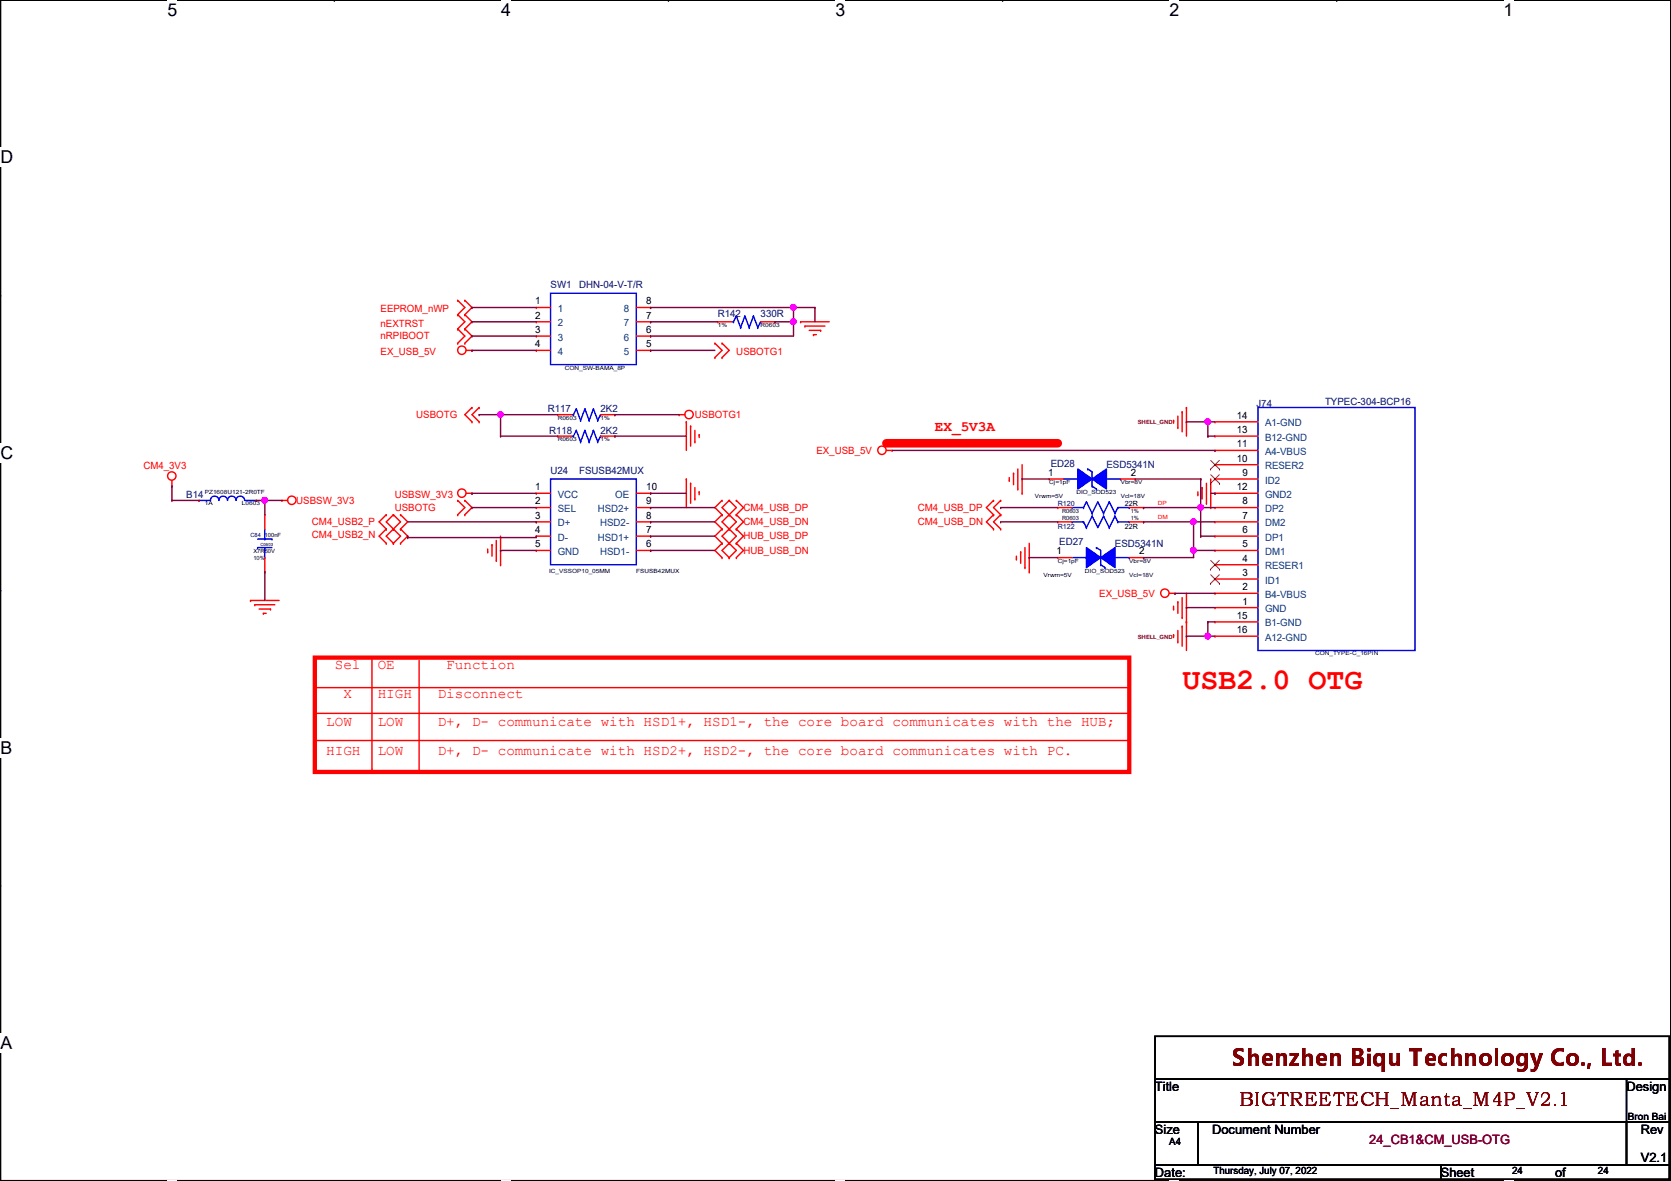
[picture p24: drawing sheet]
<svg xmlns="http://www.w3.org/2000/svg" width="297mm" height="210mm" viewBox="0 0 297 210" stroke-linecap="round" stroke-linejoin="round" font-family="sans-serif">
<defs><g id="words">
<text font-size="5.3" fill="#f00" x="210.2" y="122.4">USB2.0 OTG</text>
<text font-size="4.1" fill="#7f0000" x="219" y="189.5">Shenzhen Biqu Technology Co., Ltd.</text>
<text font-size="3.5" fill="#7f0000" x="220.3" y="196.6">BIGTREETECH_Manta_M4P_V2.1</text>
<g font-size="3.1">
<text x="29.8" y="2.8">5</text>
<text x="89.1" y="2.8">4</text>
<text x="148.5" y="2.8">3</text>
<text x="207.9" y="2.8">2</text>
<text x="267.3" y="2.8">1</text>
<text x=".1" y="29">D</text>
<text x=".1" y="81.5">C</text>
<text x=".1" y="133.9">B</text>
<text x=".1" y="186.4">A</text>
<text x="297" y="186.4">A</text>
</g>
<g font-size="2.5" fill="#f00">
<text x="166.2" y="76.5">EX_5V3A</text>
<text x="59.5" y="119">Sel</text>
<text x="67.1" y="119">OE</text>
<text x="79.3" y="119">Function</text>
<text x="61" y="124">X</text>
<text x="67.1" y="124">HIGH</text>
<text x="77.8" y="124">Disconnect</text>
<text x="58" y="129.1">LOW</text>
<text x="67.1" y="129.1">LOW</text>
<text x="77.8" y="129.1">D+, D- communicate with HSD1+, HSD1-, the core board communicates with the HUB;</text>
<text x="58" y="134.2">HIGH</text>
<text x="67.1" y="134.2">LOW</text>
<text x="77.8" y="134.2">D+, D- communicate with HSD2+, HSD2-, the core board communicates with PC.</text>
</g>
<g font-size="2.3">
<text x="205.3" y="193.9">Title</text>
<text x="289.1" y="193.9">Design</text>
<text x="205.3" y="201.5">Size</text>
<text x="215.5" y="201.5">Document Number</text>
<text x="291.7" y="201.5">Rev</text>
<text x="205.3" y="209.1">Date:</text>
<text x="256.1" y="209.1">Sheet</text>
<text x="276.4" y="209.1">of</text>
<text x="291.7" y="206.6">V2.1</text>
</g>
<text font-size="2.3" fill="#7f003f" x="243.4" y="203.3">24_CB1&amp;CM_USB-OTG</text>
<g font-size="1.8" fill="#00007f">
<text x="97.9" y="51.2">SW1</text>
<text x="103" y="51.2">DHN-04-V-T/R</text>
<text x="127.6" y="56.3">R142</text>
<text x="135.2" y="56.3">330R</text>
<text x="97.4" y="73.3">R117</text>
<text x="97.6" y="77.1">R118</text>
<text x="106.8" y="73.3">2K2</text>
<text x="106.8" y="77.1">2K2</text>
<text x="223.3" y="72.3">J74</text>
<text x="235.5" y="72">TYPEC-304-BCP16</text>
<text x="186.8" y="82.9">ED28</text>
<text x="196.7" y="83.2">ESD5341N</text>
<text x="33.1" y="88.5">B14</text>
<text x="97.9" y="84.2">U24</text>
<text x="103" y="84.2">FSUSB42MUX</text>
<text x="188.3" y="96.9">ED27</text>
<text x="198.2" y="97.2">ESD5341N</text>
</g>
<g font-size="1.8" fill="#f00">
<text x="67.6" y="58">nEXTRST</text>
<text x="67.6" y="55.5">EEPROM_nWP</text>
<text x="67.6" y="63.1">EX_USB_5V</text>
<text x="67.6" y="60.3">nRPIBOOT</text>
<text x="130.9" y="63.1">USBOTG1</text>
<text x="74" y="74.3">USBOTG</text>
<text x="123.5" y="74.3">USBOTG1</text>
<text x="25.5" y="83.4">CM4_3V3</text>
<text x="145.1" y="80.6">EX_USB_5V</text>
<text x="52.7" y="89.5">USBSW_3V3</text>
<text x="70.2" y="88.5">USBSW_3V3</text>
<text x="55.5" y="93.3">CM4_USB2_P</text>
<text x="55.5" y="95.6">CM4_USB2_N</text>
<text x="70.2" y="90.8">USBOTG</text>
<text x="132.2" y="95.9">HUB_USB_DP</text>
<text x="132.2" y="90.8">CM4_USB_DP</text>
<text x="132.2" y="93.3">CM4_USB_DN</text>
<text x="163.1" y="93.3">CM4_USB_DN</text>
<text x="163.1" y="90.8">CM4_USB_DP</text>
<text x="132.2" y="98.4">HUB_USB_DN</text>
<text x="195.4" y="106">EX_USB_5V</text>
</g>
<g font-size="1.8">
<text x="95.1" y="54.1">1</text>
<text x="95.1" y="56.6">2</text>
<text x="95.1" y="59.2">3</text>
<text x="114.9" y="59.2">6</text>
<text x="114.9" y="56.6">7</text>
<text x="114.9" y="54.1">8</text>
<text x="95.1" y="61.7">4</text>
<text x="114.9" y="61.7">5</text>
<text x="219.9" y="77">13</text>
<text x="219.9" y="74.4">14</text>
<text x="219.9" y="79.5">11</text>
<text x="219.9" y="82">10</text>
<text x="95.1" y="87.1">1</text>
<text x="95.1" y="89.7">2</text>
<text x="114.9" y="89.7">9</text>
<text x="114.9" y="87.1">10</text>
<text x="186.3" y="84.6">1</text>
<text x="201" y="84.6">2</text>
<text x="219.9" y="87.1">12</text>
<text x="220.8" y="84.6">9</text>
<text x="220.8" y="89.7">8</text>
<text x="95.1" y="92.2">3</text>
<text x="95.1" y="94.7">4</text>
<text x="114.9" y="94.7">7</text>
<text x="114.9" y="92.2">8</text>
<text x="220.8" y="92.2">7</text>
<text x="220.8" y="94.7">6</text>
<text x="95.1" y="97.3">5</text>
<text x="114.9" y="97.3">6</text>
<text x="187.8" y="98.6">1</text>
<text x="202.5" y="98.6">2</text>
<text x="220.8" y="97.3">5</text>
<text x="220.8" y="99.8">4</text>
<text x="220.8" y="102.4">3</text>
<text x="220.8" y="104.9">2</text>
<text x="220.8" y="107.4">1</text>
<text x="219.9" y="110">15</text>
<text x="219.9" y="112.5">16</text>
<text x="207.9" y="203.6">A4</text>
<text x="289.4" y="199">Bron Bai</text>
<text x="215.7" y="208.7">Thursday, July 07, 2022</text>
<text x="268.8" y="208.7">24</text>
<text x="284.1" y="208.7">24</text>
</g>
<g font-size="1.8" fill="#003f7f">
<text x="99.1" y="55.5">1</text>
<text x="99.1" y="58">2</text>
<text x="110.9" y="58">7</text>
<text x="110.9" y="55.5">8</text>
<text x="99.1" y="60.5">3</text>
<text x="99.1" y="63.1">4</text>
<text x="110.9" y="63.1">5</text>
<text x="110.9" y="60.5">6</text>
<text x="224.9" y="75.8">A1-GND</text>
<text x="224.9" y="80.9">A4-VBUS</text>
<text x="224.9" y="83.4">RESER2</text>
<text x="224.9" y="78.3">B12-GND</text>
<text x="99.1" y="88.5">VCC</text>
<text x="109.3" y="88.5">OE</text>
<text x="224.9" y="85.9">ID2</text>
<text x="224.9" y="88.5">GND2</text>
<text x="99.1" y="91">SEL</text>
<text x="99.1" y="93.6">D+</text>
<text x="106.3" y="91">HSD2+</text>
<text x="106.7" y="93.6">HSD2-</text>
<text x="224.9" y="91">DP2</text>
<text x="224.9" y="93.6">DM2</text>
<text x="99.1" y="96.1">D-</text>
<text x="99.1" y="98.6">GND</text>
<text x="106.3" y="96.1">HSD1+</text>
<text x="106.7" y="98.6">HSD1-</text>
<text x="224.9" y="96.1">DP1</text>
<text x="224.9" y="98.6">DM1</text>
<text x="224.9" y="101.2">RESER1</text>
<text x="224.9" y="103.7">ID1</text>
<text x="224.9" y="106.3">B4-VBUS</text>
<text x="224.9" y="108.8">GND</text>
<text x="224.9" y="111.3">B1-GND</text>
<text x="224.9" y="113.9">A12-GND</text>
</g>
<g font-size="1.3" fill="#00007f">
<text x="188" y="89.9">R120</text>
<text x="188" y="93.9">R122</text>
</g>
<g font-size="1.3">
<text x="200" y="89.9">22R</text>
<text x="200" y="93.9">22R</text>
</g>
<g font-size="1">
<text x="127.6" y="58.1">1%</text>
<text x="135.2" y="58.1">R0603</text>
<text x="100.4" y="65.7">CON_SW-BAMA_8P</text>
<text x="99.1" y="74.6">R0603</text>
<text x="106.8" y="74.6">1%</text>
<text x="99.1" y="78.4">R0603</text>
<text x="106.8" y="78.4">1%</text>
<text x="36.4" y="87.8">PZ1608U121-2R0TF</text>
<text x="36.4" y="89.8">1A</text>
<text x="43" y="89.8">L0603</text>
<text x="184" y="88.6">Vrwm=5V</text>
<text x="186.5" y="86">Cj=1pF</text>
<text x="191.3" y="87.8">DIO_SOD523</text>
<text x="199.2" y="88.6">Vcl=18V</text>
<text x="199.2" y="86">Vbr=8V</text>
<text x="47.1" y="95.4">100nF</text>
<text x="188.8" y="91.1">R0603</text>
<text x="188.8" y="92.4">R0603</text>
<text x="201" y="91.1">1%</text>
<text x="201" y="92.4">1%</text>
<text x="45" y="98.2">X7R50V</text>
<text x="45" y="99.5">10%</text>
<text x="97.6" y="101.8">IC_VSSOP10_05MM</text>
<text x="113.1" y="101.8">FSUSB42MUX</text>
<text x="188" y="100">Cj=1pF</text>
<text x="192.9" y="101.8">DIO_SOD523</text>
<text x="200.7" y="100">Vbr=8V</text>
<text x="185.5" y="102.5">Vrwm=5V</text>
<text x="200.7" y="102.5">Vcl=18V</text>
<text x="233.8" y="116.5">CON_TYPE-C_16PIN</text>
</g>
<g font-size="1" fill="#7f0000">
<text x="202.3" y="75.4">SHELL_GND</text>
<text x="202.3" y="113.5">SHELL_GND</text>
</g>
<g font-size="1" fill="#f00">
<text x="205.8" y="89.7">DP</text>
<text x="205.8" y="92.2">DM</text>
</g>
<text font-size="1" fill="#00007f" x="44.5" y="95.4">C84</text>
<text font-size=".8" x="46.3" y="97">C0603</text>
</g></defs>
<path d="M.1 0h296.9v209.8h-296.9z" fill="none" stroke="#000" stroke-width=".25"/>
<g fill="#fff">
<path d="M29.8 0h1.7v3.5h-1.7z"/>
<path d="M29.8 209.8h1.7v.1h-1.7z"/>
</g>
<path d="M59.4 0h.1M59.4 209.8h.1" fill="none" stroke="#000" stroke-width=".25"/>
<g fill="#fff">
<path d="M89.1 0h1.7v3.5h-1.7z"/>
<path d="M89.1 209.8h1.7v.1h-1.7z"/>
</g>
<path d="M118.8 0h.1M118.8 209.8h.1" fill="none" stroke="#000" stroke-width=".25"/>
<g fill="#fff">
<path d="M148.5 0h1.7v3.5h-1.7z"/>
<path d="M148.5 209.8h1.7v.1h-1.7z"/>
</g>
<path d="M178.2 0h.1M178.2 209.8h.1" fill="none" stroke="#000" stroke-width=".25"/>
<g fill="#fff">
<path d="M207.9 0h1.7v3.5h-1.7z"/>
<path d="M207.9 209.8h1.7v.1h-1.7z"/>
</g>
<path d="M237.6 0h.1M237.6 209.8h.1" fill="none" stroke="#000" stroke-width=".25"/>
<g fill="#fff">
<path d="M267.3 0h1.7v3.5h-1.7z"/>
<path d="M267.3 209.8h1.7v.1h-1.7z"/>
<path d="M.1 26.2h2.2v3.5h-2.2z"/>
<path d="M297 26.2l.1 3.5z"/>
<path d="M.1 78.7h2.2v3.5h-2.2z"/>
<path d="M297 78.7l.1 3.5z"/>
</g>
<path d="M.1 52.5h.1M297 52.5h.1" fill="none" stroke="#000" stroke-width=".25"/>
<g fill="#fff">
<path d="M.1 131.1h2.1v3.5h-2.1z"/>
<path d="M297 131.1l.1 3.5z"/>
</g>
<path d="M.1 104.9h.1M297 104.9h.1" fill="none" stroke="#000" stroke-width=".25"/>
<path d="M.1 104.9h.1M297 104.9h.1" fill="none" stroke="#000" stroke-width=".18"/>
<g fill="#fff">
<path d="M.1 183.6h2.1v3.5h-2.1z"/>
<path d="M297 183.6l.1 3.5z"/>
</g>
<path d="M.1 157.4h.1M297 157.4h.1M205.3 184.2h91.5v7.6h-91.5zM205.3 191.8h91.5v7.6h-91.5zM205.3 199.4h7.6v7.7h-7.6zM212.9 199.4h76.2v7.7h-76.2zM289.1 199.4h7.7v7.7h-7.7zM289.1 191.8h.1M289.1 191.8v7.6M205.3 207.1h50.8v2.5h-50.8zM256.1 207.1h40.7v2.5h-40.7z" fill="none" stroke="#000" stroke-width=".25"/>
<path d="M157.6 78.8h30.4" fill="none" stroke="#f00" stroke-width="1.5"/>
<path d="M56 116.9h144.7v20.3h-144.7z" fill="none" stroke="#f00" stroke-width=".76"/>
<g fill="none" stroke="#f00" stroke-width=".25">
<path d="M81.4 55.9h.1M81.4 58.5h.1M81.4 53.4h.1M81.4 55.9l1.2 1.3-1.2 1.3M81.4 58.5l1.2 1.2-1.2 1.3M81.4 53.4l1.2 1.3-1.2 1.2M82.6 58.5h.1M82.6 55.9h.1M82.6 53.4h.1M82.6 55.9l1.3 1.3-1.3 1.3M82.6 58.5l1.3 1.2-1.3 1.3M82.6 53.4l1.3 1.3-1.3 1.2"/>
<path d="M142.3 57.2h.1M142.3 57.2h5.1M143.1 58h.1M143.1 58h3.5M143.8 58.7h2.1M144.6 59.5h.1M144.6 59.5h.5M145.9 58.7h.1M81.4 61h.1M82.6 61h.1M82.9 62.3h1M83.9 62.3h.1"/>
<path d="M83.9 72.4h.1M83.9 75h.1M83.9 72.4l-1.3 1.3 1.3 1.3M85.2 72.4h.1M85.2 75h.1M85.2 72.4l-1.3 1.3 1.3 1.3M120.7 73.7h.1M120.7 73.7h1M122 75h.1M122 75v5.1M122.8 75.7h.1M122.8 75.7v3.6"/>
<path d="M123.5 78.5h.1M123.5 76.5v2M124.3 77.3h.1M124.3 77.3v.5M127.1 61h.1M127.1 63.5h.1M127.1 61l1.3 1.3-1.3 1.2M128.4 61h.1M128.4 63.5h.1M128.4 61l1.2 1.3-1.2 1.2M208.6 74.7h.1M208.6 74.7v.5"/>
<path d="M209.4 76h.1M209.4 74v2M210.1 73.2h.1M210.1 73.2v3.6M210.9 72.4h.1M210.9 72.4v5.1M30.6 86.4h.1M30.6 85.4v1M50.1 88.9h.1M50.1 88.9h1M68.7 94h.1M68.7 91.5h.1"/>
<path d="M68.7 96.6h.1M68.7 91.5l-1.3 1.3 1.3 1.2M68.7 94l-1.3 1.3 1.3 1.3M69.9 91.5h.1M69.9 94h.1M69.9 96.6h.1M69.9 91.5l-1.2 1.3 2.5 2.5-1.3 1.3M69.9 91.5l1.3 1.3-2.5 2.5 1.2 1.3M71.2 94h.1M71.2 91.5h.1M71.2 96.6h.1M71.2 91.5l1.3 1.3-1.3 1.2"/>
<path d="M71.2 94l1.3 1.3-1.3 1.3M81.4 88.9h.1M81.4 91.5h.1M81.4 88.9l1.2 1.3-1.2 1.3M82.6 91.5h.1M82.6 88.9h.1M82.6 88.9l1.3 1.3-1.3 1.3M82.9 87.7h1M83.9 87.7h.1M86.7 98.1h.1M86.7 97.6v.5M87.5 96.8h.1"/>
<path d="M87.5 96.8v2M88.2 99.6h.1M88.2 96.1v3.5M89 95.3v5.1M95.3 87.7h.1M95.3 90.2h.1M95.3 92.8h.1M95.3 95.3h.1M95.3 97.8h.1M95.3 87.7h2.6M95.3 90.2h2.6M95.3 92.8h2.6"/>
<path d="M95.3 95.3h2.6M95.3 97.8h2.6M113.1 87.7h2.6M113.1 90.2h2.6M113.1 92.8h2.6M113.1 95.3h2.6M113.1 97.8h2.6M115.7 97.8h.1M115.7 95.3h.1M115.7 92.8h.1M115.7 90.2h.1M115.7 87.7h.1"/>
<path d="M122 85.1h.1M122 85.1v5.1M122.8 85.9h.1M122.8 85.9v3.6M123.5 88.7h.1M123.5 86.7v2M124.3 87.4h.1M124.3 87.4v.5M128.4 96.6h.1M128.4 94h.1M128.4 99.1h.1M128.4 91.5h.1"/>
<path d="M128.4 88.9h.1M128.4 88.9l-1.3 1.3 1.3 1.3M128.4 94l-1.3 1.3 1.3 1.3M128.4 91.5l-1.3 1.3 1.3 1.2M128.4 96.6l-1.3 1.2 1.3 1.3M129.6 94h.1M129.6 96.6h.1M129.6 99.1h.1M129.6 88.9h.1M129.6 91.5h.1M129.6 88.9l1.3 1.3-2.5 2.6 2.5 2.5-2.5 2.5 1.2 1.3M129.6 88.9l-1.2 1.3 2.5 2.6-2.5 2.5 2.5 2.5-1.3 1.3"/>
<path d="M130.9 96.6h.1M130.9 94h.1M130.9 99.1h.1M130.9 91.5h.1M130.9 88.9h.1M130.9 94l1.3 1.3-1.3 1.3M130.9 88.9l1.3 1.3-1.3 1.3M130.9 96.6l1.3 1.2-1.3 1.3M130.9 91.5l1.3 1.3-1.3 1.2M157.6 80.1h1M158.6 80.1h.1M176.6 91.5h.1"/>
<path d="M176.6 94h.1M176.6 88.9h.1M176.6 91.5l-1.3 1.3 1.3 1.2M176.6 88.9l-1.3 1.3 1.3 1.3M177.9 91.5h.1M177.9 94h.1M177.9 88.9h.1M177.9 91.5l-1.3 1.3 1.3 1.2M177.9 88.9l-1.3 1.3 1.3 1.3M179.4 85.4h.1M179.4 84.9v.5M180.2 84.1h.1"/>
<path d="M180.2 84.1v2M180.7 99.4h.1M180.7 98.8v.6M180.9 86.9h.1M180.9 83.4v3.5M181.4 98.1h.1M181.4 98.1v2M181.7 87.7h.1M181.7 82.6v5.1M182.2 97.3v3.6M183 96.6v5M212.9 87.9h.1"/>
<path d="M212.9 87.4v.5M213.7 86.7h.1M213.7 86.7v2M214.5 89.5h.1M214.5 85.9v3.6M215.2 90.2h.1M215.2 85.1v5.1M44.5 106.7h.1M44.5 106.7h5.1M45.3 107.5h.1M45.3 107.5h3.5M46.1 108.2h2"/>
<path d="M46.8 109h.1M46.8 109h.5M48.1 108.2h.1M66.1 117.1v19.6M74.5 117.4v19.5M89 100.4h.1M182.2 100.9h.1M183 101.6h.1M207.9 105.5h1M208.6 108.2h.1M208.6 112.8h.1M208.6 107.7v.5"/>
<path d="M208.6 112.8v.5M208.9 105.5h.1M209.4 107h.1M209.4 114.1h.1M209.4 107v2M209.4 112.1v2M210.1 109.8h.1M210.1 111.3h.1M210.1 106.2v3.6M210.1 111.3v3.6M210.9 110.5h.1M210.9 105.5v10.1"/>
<path d="M56.2 122.2h144.5M56.2 126.8h144.5M56.2 131.6h144.5M66.1 136.7h.1M74.5 136.9h.1M200.7 122.2h.1M200.7 126.8h.1M200.7 131.6h.1"/>
<circle cx="82.1" cy="62.2" r=".75"/>
<circle cx="122.5" cy="73.7" r=".75"/>
<circle cx="30.5" cy="84.6" r=".75"/>
<circle cx="51.9" cy="88.9" r=".75"/>
<circle cx="82.1" cy="87.6" r=".75"/>
<circle cx="156.8" cy="80" r=".75"/>
<circle cx="207.1" cy="105.4" r=".75"/>
</g>
<path d="M97.9 85.1h15.2v15.3h-15.2zM190.6 99.1h2.5M193.1 99.1h.1M195.7 97.8v2.6M198.2 99.1h2.5M200.7 99.1h.1M195.7 100.4h.1" fill="none" stroke="#00f" stroke-width=".25"/>
<path d="M193.1 97.3l2.6 1.8-2.6 1.8z" fill-rule="evenodd" fill="#00f"/>
<path d="M193.1 97.3l2.6 1.8-2.6 1.8zM194.9 97.3h.1M194.9 97.3l.8 .5M195.7 100.4l.7 .5M196.4 100.9h.1" fill="none" stroke="#00f" stroke-width=".25"/>
<path d="M195.7 99.1l2.5-1.8v3.6z" fill-rule="evenodd" fill="#00f"/>
<g fill="none" stroke="#00f" stroke-width=".25">
<path d="M130.1 57.2h.3M130.4 57.2h.1M130.9 56.2h.1M130.9 56.2l-.5 1M130.9 56.2l.8 2M131.7 58.2h.1M132.4 56.2h.1M132.4 56.2l-.7 2M132.4 56.2l.8 2M133.2 58.2h.1M133.9 56.2h.1M133.9 56.2l-.7 2"/>
<path d="M133.9 56.2l.8 2M134.7 58.2h.1M135.2 57.2h.1M135.2 57.2l-.5 1M101.7 73.7h.2M101.7 77.5h.2M101.9 73.7h.1M101.9 77.5h.1M102.4 72.7h.1M102.4 76.5h.1M102.4 72.7l-.5 1M102.4 72.7l.8 2"/>
<path d="M102.4 76.5l-.5 1M102.4 76.5l.8 2M103.2 74.7h.1M103.2 78.5h.1M104 72.7h.1M104 76.5h.1M104 72.7l-.8 2M104 72.7l.7 2M104 76.5l-.8 2M104 76.5l.7 2M104.7 74.7h.1M104.7 78.5h.1"/>
<path d="M105.5 72.7h.1M105.5 76.5h.1M105.5 72.7l-.8 2M105.5 72.7l.8 2M105.5 76.5l-.8 2M105.5 76.5l.8 2M106.3 74.7h.1M106.3 78.5h.1M106.8 73.7h.1M106.8 77.5h.1M106.8 73.7l-.5 1M106.8 77.5l-.5 1"/>
<path d="M223.6 72.4h27.9v43.2h-27.9zM35.4 88.9h.1M35.4 88.9h2a.74 .74 0 0 1 .8-.7 .74 .74 0 0 1 .7 .7M38.9 88.9a.74 .74 0 0 1 .8-.7 .74 .74 0 0 1 .7 .7M40.5 88.9a.74 .74 0 0 1 .7-.7 .74 .74 0 0 1 .7 .7M42 88.9a.74 .74 0 0 1 .7-.7 .74 .74 0 0 1 .8 .7M43.5 88.9h2M45.5 88.9h.1M45.8 97.3h.1M45.8 95.8h2.5M45.8 97.3h2.5M47.1 99.1h.1"/>
<path d="M47.1 95.8h.1M47.1 94v1.8M47.1 97.3v1.8M48.3 95.8h.1M189.1 85.1h2.5M190.6 90.2h.1M190.6 92.8h.1M190.6 90.2h2M190.6 92.8h2M191.6 85.1h.1M192.6 90.2h.1M192.6 92.8h.1"/>
<path d="M192.6 92.8l.5 1M193.1 89.2h.1M193.1 93.8h.1M193.1 89.2l1 2M193.1 89.2l-.5 1M194.1 91.2h.1M194.1 91.7h.1M194.1 86.4h.1M194.1 91.2l1.1-2 1 2M194.1 91.7l1.1 2.1 1-2.1M194.1 91.7l-1 2.1M194.1 83.9v2.5"/>
<path d="M195.7 99.1l2.5-1.8v3.6zM196.2 91.2h.1M196.2 91.7h.1M196.2 91.7l1 2.1M196.7 85.1h2.5M197.2 89.2h.1M197.2 93.8h.1M197.2 89.2l-1 2M197.2 89.2l1 2M198.2 91.2h.1M198.2 91.7h.1M198.2 91.7l-1 2.1"/>
<path d="M198.2 91.7l.5 1.1M198.7 90.2h.1M198.7 92.8h.1M198.7 90.2h2M198.7 90.2l-.5 1M198.7 92.8h2M199.2 85.1h.1M200.7 90.2h.1M200.7 92.8h.1"/>
</g>
<g fill="none" stroke="#f00" stroke-width=".25">
<path d="M127.6 57.2h.1M127.6 57.2h2.5M135.2 57.2h2.5M137.7 57.2h.1M99.1 73.7h.1M99.1 77.5h.1M99.1 77.5h2.6M99.1 73.7h2.6M106.8 77.5h2.5M106.8 73.7h2.5M109.3 73.7h.1M109.3 77.5h.1"/>
<path d="M216 77.5h.1M216 75h.1M216 77.5h7.6M216 75h7.6M35.4 88.9h.1M45.5 88.9h.1M47.1 91.5h.1M47.1 91.5v2.5M47.1 99.1v2.5M188 99.1h.1M188 90.2h.1M188 92.8h.1"/>
<path d="M188 99.1h2.6M188 90.2h2.6M188 92.8h2.6M200.7 99.1h2.6M200.7 90.2h2.6M200.7 92.8h2.6M203.3 99.1h.1M203.3 90.2h.1M203.3 92.8h.1M216 80.1h.1M216 82.6h.1M216 85.1h.1"/>
<path d="M216 87.7h.1M216 90.2h.1M216 92.8h.1M216 95.3h.1M216 97.8h.1M216 80.1h7.6M216 82.6h7.6M216 85.1h7.6M216 87.7h7.6M216 90.2h7.6M216 92.8h7.6M216 95.3h7.6"/>
<path d="M216 97.8h7.6M47.1 101.6h.1M216 100.4h.1M216 102.9h.1M216 105.5h.1M216 108h.1M216 110.5h.1M216 113.1h.1M216 100.4h7.6M216 102.9h7.6M216 105.5h7.6M216 108h7.6"/>
<path d="M216 110.5h7.6M216 113.1h7.6"/>
</g>
<g fill="none" stroke="#7f3f00" stroke-width=".18">
<path d="M215.2 83.4h.1M215.2 85.9h.1M215.2 81.8l1.6 1.6M215.2 84.4l1.6 1.5M215.2 99.6l1.6 1.6M216.7 81.8l-1.5 1.6M216.7 84.4l-1.5 1.5M216.7 99.6l-1.5 1.6M216.8 83.4h.1M216.8 85.9h.1M215.2 101.2h.1M215.2 103.7h.1"/>
<path d="M215.2 102.2l1.6 1.5M216.7 102.2l-1.5 1.5M216.8 101.2h.1M216.8 103.7h.1"/>
</g>
<path d="M191.6 83.4l2.5 1.7-2.5 1.8z" fill-rule="evenodd" fill="#00f"/>
<path d="M191.6 83.4l2.5 1.7-2.5 1.8zM193.4 83.4h.1M193.4 83.4l.7 .5M194.1 86.4l.8 .5M194.9 86.9h.1" fill="none" stroke="#00f" stroke-width=".25"/>
<path d="M194.1 85.1l2.6-1.7v3.5z" fill-rule="evenodd" fill="#00f"/>
<path d="M97.9 52.1h15.2v12.7h-15.2zM194.1 85.1l2.6-1.7v3.5z" fill="none" stroke="#00f" stroke-width=".25"/>
<g fill="none" stroke="#f00" stroke-width=".25">
<path d="M95.3 54.7h.1M95.3 57.2h.1M95.3 59.7h.1M95.3 54.7h2.6M95.3 57.2h2.6M95.3 59.7h2.6M113.1 54.7h2.6M113.1 57.2h2.6M113.1 59.7h2.6M115.7 59.7h.1M115.7 57.2h.1M115.7 54.7h.1"/>
<path d="M95.3 62.3h.1M95.3 62.3h2.6M113.1 62.3h2.6M115.7 62.3h.1M186.5 85.1h.1M186.5 85.1h2.6M199.2 85.1h2.6M201.8 85.1h.1"/>
</g>
<path d="M214.7 75h.1M214.7 77.5h.1M214.7 75h1.3M214.7 77.5h1.3M72.5 95.5h.1M72.5 92.8h22.8M72.5 95.5h22.8M95.3 92.8h.1M215.2 87.7h.8M216 87.7h.1M214.7 110.5h.1M214.7 110.5v2.6" fill="none" stroke="#7f003f" stroke-width=".25"/>
<circle cx="214.7" cy="113" r=".49" fill="#f0f"/>
<circle cx="214.7" cy="113" r=".49" fill="none" stroke="#f0f" stroke-width=".25"/>
<g fill="none" stroke="#7f003f" stroke-width=".25">
<path d="M83.9 87.7h.1M83.9 90.2h.1M83.9 90.2h11.4M83.9 87.7h11.4M89 97.8h.1M89 97.8h6.3M115.7 90.2h.1M115.7 92.8h.1M115.7 95.3h.1M115.7 97.8h.1M115.7 87.7h.1M115.7 90.2h11.4"/>
<path d="M115.7 92.8h11.4M115.7 95.3h11.4M115.7 97.8h11.4M115.7 87.7h6.3M203.3 90.2h.1M203.3 92.8h.1M203.3 90.2h12.7M203.3 92.8h12.7M212.2 92.8h.1M212.2 97.8h.1M212.2 97.8h3.8M213.4 90.2h.1"/>
<path d="M210.9 108h.1M210.9 113.1h.1M210.9 113.1h5.1M210.9 108h5.1M214.7 110.5h.1M214.7 113.1h.1M214.7 110.5h1.3"/>
</g>
<circle cx="212.1" cy="92.7" r=".49" fill="#f0f"/>
<circle cx="212.1" cy="92.7" r=".49" fill="none" stroke="#f0f" stroke-width=".25"/>
<g fill="none" stroke="#7f003f" stroke-width=".25">
<path d="M210.9 75h.1M210.9 75h3.8M30.6 86.4h.1M30.6 88.9h.1M30.6 86.4v2.5M30.6 88.9h4.8M47.1 88.9h.1M47.1 88.9h3M47.1 88.9v2.6M158.6 80.1h57.4M177.9 92.8h.1M177.9 90.2h.1"/>
<path d="M177.9 92.8h10.1M177.9 90.2h10.1M213.4 95.3h.1M213.4 95.3h2.6M216 80.1h.1"/>
</g>
<circle cx="47" cy="88.9" r=".49" fill="#f0f"/>
<circle cx="47" cy="88.9" r=".49" fill="none" stroke="#f0f" stroke-width=".25"/>
<path d="M85.2 73.7h.1M85.2 73.7h3.8M89 77.5h.1M89 73.7h.1M89 77.5h10.1M89 73.7v3.8M109.3 73.7h.1M109.3 77.5h.1M109.3 73.7h11.4M109.3 77.5h12.7M47.1 101.6h.1M47.1 101.6v5.1" fill="none" stroke="#7f003f" stroke-width=".25"/>
<circle cx="89" cy="73.7" r=".49" fill="#f0f"/>
<circle cx="89" cy="73.7" r=".49" fill="none" stroke="#f0f" stroke-width=".25"/>
<path d="M89 73.7h.1M89 73.7h10.1M45.5 88.9h.1M45.5 88.9h1.6M203.3 99.1h.1M212.2 97.8h.1M212.2 97.8v1.3h-8.9" fill="none" stroke="#7f003f" stroke-width=".25"/>
<circle cx="212.1" cy="97.8" r=".49" fill="#f0f"/>
<circle cx="212.1" cy="97.8" r=".49" fill="none" stroke="#f0f" stroke-width=".25"/>
<path d="M181.7 85.1h.1M181.7 85.1h4.8M183 99.1h.1M183 99.1h5M201.8 85.1h11.6M213.4 85.1h.1M213.4 85.1v5.1" fill="none" stroke="#7f003f" stroke-width=".25"/>
<circle cx="213.4" cy="90.2" r=".49" fill="#f0f"/>
<circle cx="213.4" cy="90.2" r=".49" fill="none" stroke="#f0f" stroke-width=".25"/>
<path d="M214.7 77.5h.1M214.7 75v2.5" fill="none" stroke="#7f003f" stroke-width=".25"/>
<circle cx="214.7" cy="74.9" r=".49" fill="#f0f"/>
<circle cx="214.7" cy="74.9" r=".49" fill="none" stroke="#f0f" stroke-width=".25"/>
<g fill="none" stroke="#7f003f" stroke-width=".25">
<path d="M83.9 59.7h.1M83.9 54.7h.1M83.9 57.2h.1M83.9 54.7h11.4M83.9 57.2h11.4M83.9 59.7h11.4M115.7 54.7h.1M115.7 57.2h.1M115.7 59.7h.1M115.7 54.7h25.4M115.7 57.2h11.9M115.7 59.7h25.4"/>
<path d="M141.1 54.7h.1M141.1 54.7v2.5M83.9 62.3h.1M83.9 62.3h11.4M115.7 62.3h.1M115.7 62.3h11.4M212.2 97.8h.1M212.2 92.8v5M213.4 95.3h.1M213.4 90.2v5.1"/>
</g>
<circle cx="141" cy="57.2" r=".49" fill="#f0f"/>
<circle cx="141" cy="57.2" r=".49" fill="none" stroke="#f0f" stroke-width=".25"/>
<path d="M141.1 54.7h.1M141.1 54.7h3.8" fill="none" stroke="#7f003f" stroke-width=".25"/>
<circle cx="141" cy="54.6" r=".49" fill="#f0f"/>
<circle cx="141" cy="54.6" r=".49" fill="none" stroke="#f0f" stroke-width=".25"/>
<path d="M137.7 57.2h.1M137.7 57.2h3.4M141.1 57.2h.1M141.1 57.2v2.5M144.9 54.7h.1M144.9 54.7v2.5M72.5 95.3h.1M72.5 95.3v.2M95.3 95.3h.1M95.3 95.3v.2M208.9 105.5h.1M208.9 105.5h7.1" fill="none" stroke="#7f003f" stroke-width=".25"/>
<circle cx="214.7" cy="113" r=".49" fill="#f0f"/>
<circle cx="214.7" cy="113" r=".49" fill="none" stroke="#f0f" stroke-width=".25"/>
<circle cx="212.1" cy="92.7" r=".49" fill="#f0f"/>
<circle cx="212.1" cy="92.7" r=".49" fill="none" stroke="#f0f" stroke-width=".25"/>
<circle cx="47" cy="88.9" r=".49" fill="#f0f"/>
<circle cx="47" cy="88.9" r=".49" fill="none" stroke="#f0f" stroke-width=".25"/>
<circle cx="89" cy="73.7" r=".49" fill="#f0f"/>
<circle cx="89" cy="73.7" r=".49" fill="none" stroke="#f0f" stroke-width=".25"/>
<circle cx="212.1" cy="97.8" r=".49" fill="#f0f"/>
<circle cx="212.1" cy="97.8" r=".49" fill="none" stroke="#f0f" stroke-width=".25"/>
<circle cx="213.4" cy="90.2" r=".49" fill="#f0f"/>
<circle cx="213.4" cy="90.2" r=".49" fill="none" stroke="#f0f" stroke-width=".25"/>
<circle cx="214.7" cy="74.9" r=".49" fill="#f0f"/>
<circle cx="214.7" cy="74.9" r=".49" fill="none" stroke="#f0f" stroke-width=".25"/>
<circle cx="141" cy="57.2" r=".49" fill="#f0f"/>
<circle cx="141" cy="57.2" r=".49" fill="none" stroke="#f0f" stroke-width=".25"/>
<circle cx="141" cy="54.6" r=".49" fill="#f0f"/>
<circle cx="141" cy="54.6" r=".49" fill="none" stroke="#f0f" stroke-width=".25"/>
<use href="#words"/>
</svg>
